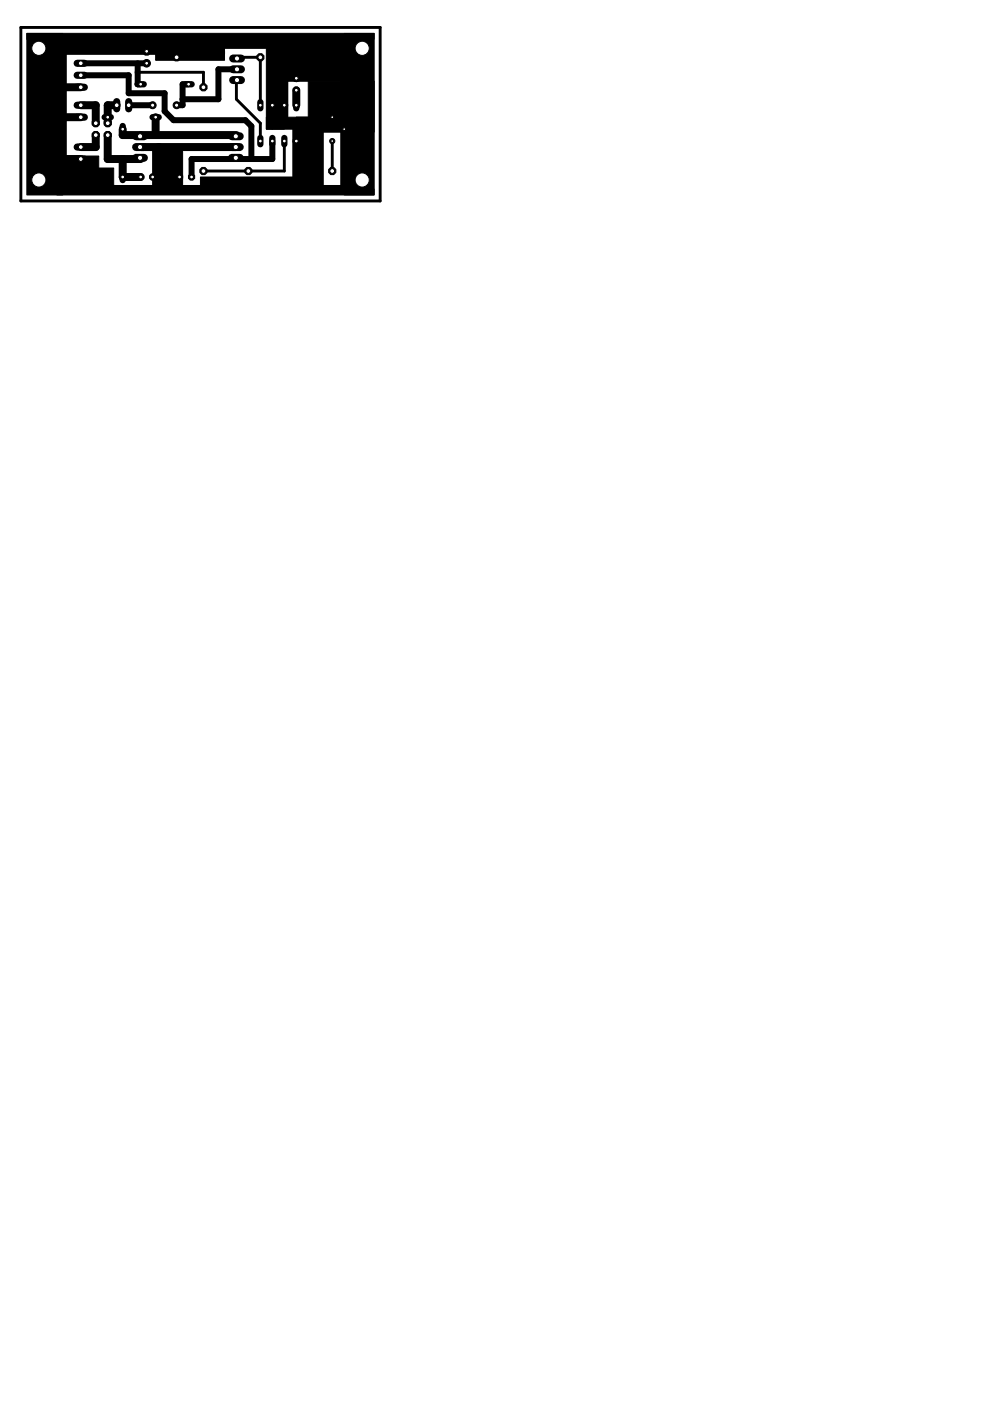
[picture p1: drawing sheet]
<svg xmlns="http://www.w3.org/2000/svg" width="210mm" height="297mm" viewBox="0 0 210 297" stroke-linecap="round" stroke-linejoin="round" font-family="sans-serif">
<g fill="#000" stroke="#000" stroke-width=".21">
<path d="M5.7 7.1h73.6v1.2h-73.6zM5.7 7.1h7.6v34.2h-7.6zM13.3 8.3h34.3v3.2h-34.3zM33 10.9h14.6v1.9h-14.6zM46.3 8.3h11.4v1.9h-11.4zM56.5 8.3h1.2v19.1h-1.2zM57.7 8.3h15.3v8.9h-15.3zM57.7 16h2.6v11.4h-2.6zM65.4 17.2h13.9v10.8h-13.9zM73 7.1h6.3v34.2h-6.3zM12 35.6h12.1v4.5h-12.1zM13.3 33.1h7.6v3.2h-7.6z"/>
<path d="M32.4 31.2h6.3v8.9h-6.3zM42.5 37.5h20.3v2.6h-20.3zM56.5 24.8h11.4v2.6h-11.4zM62.8 24.8h5.7v15.3h-5.7zM12 40.1h67.3v1.2h-67.3z"/>
</g>
<path d="M4.4 5.8h76.2v36.8h-76.2zM29.2 15.3h13.9v3.2M50.1 12.1h5.1v10.2M50.1 17.2v3.8l5.1 5.1v3.8M60.3 29.9v6.4h-17.2M70.4 29.9v6.4" fill="none" stroke="#000" stroke-width=".61"/>
<g fill="none" stroke="#000" stroke-width="1.7">
<path d="M13.3 18.5h3.8M57.7 8.3v17.8h5.1v14M60.3 8.3v17.8M62.8 8.3v8.3M62.8 19.1v3.2M13.3 33.7h3.8M13.3 24.8h3.8M17.1 22.3h3.2v3.8M20.3 28.6v2.6h-3.2M22.8 28.6v5.1h7M24.7 22.3h-1.9v3.8M26 27.4v1.2h24.1"/>
<path d="M26 33.7v3.8h3.8M29.8 31.2h20.3M33 24.8v3.2M33.6 31.2v8.9M73 26.8v-18.5h-59.7v31.8h59.7v-12.7"/>
</g>
<path d="M17.1 13.4h14M17.1 16h10.2v3.8h7.6v3.8l1.9 1.9h15.2l1.3 1.3v6.9M29.2 13.4v4.5h.6M31.1 8.3v2.6M37.4 8.3v3.8M40 17.9h-1.3v4.4h-1.3M50.1 14.7h-3.8v6.3h-7.6M27.3 22.3h5.1M55.2 29.3v1.3M57.7 29.9v3.8h-17.1v3.8M70.4 24.8h2.6" fill="none" stroke="#000" stroke-width="1.3"/>
<circle cx="55.2" cy="29.9" r=".4" fill="#fff" stroke="#000" stroke-width=".21"/>
<path d="M57.7 29.3v1.3" fill="none" stroke="#000" stroke-width="1.3"/>
<circle cx="57.7" cy="29.9" r=".4" fill="#fff" stroke="#000" stroke-width=".21"/>
<path d="M57.7 21.7v1.3" fill="none" stroke="#000" stroke-width="1.3"/>
<circle cx="57.7" cy="22.3" r=".4" fill="#fff" stroke="#000" stroke-width=".21"/>
<path d="M55.2 21.7v1.3" fill="none" stroke="#000" stroke-width="1.3"/>
<circle cx="55.2" cy="22.3" r=".4" fill="#fff" stroke="#000" stroke-width=".21"/>
<path d="M60.3 29.3v1.3" fill="none" stroke="#000" stroke-width="1.3"/>
<circle cx="60.3" cy="29.9" r=".4" fill="#fff" stroke="#000" stroke-width=".21"/>
<path d="M62.8 29.3v1.3" fill="none" stroke="#000" stroke-width="1.3"/>
<circle cx="62.8" cy="29.9" r=".4" fill="#fff" stroke="#000" stroke-width=".21"/>
<path d="M60.3 21.7v1.3" fill="none" stroke="#000" stroke-width="1.3"/>
<circle cx="60.3" cy="22.3" r=".4" fill="#fff" stroke="#000" stroke-width=".21"/>
<path d="M62.8 21.7v1.3" fill="none" stroke="#000" stroke-width="1.3"/>
<circle cx="62.8" cy="22.3" r=".4" fill="#fff" stroke="#000" stroke-width=".21"/>
<circle cx="62.8" cy="19.1" r=".71" fill="#000" stroke="#000" stroke-width=".21"/>
<circle cx="62.8" cy="19.1" r=".4" fill="#fff" stroke="#000" stroke-width=".21"/>
<circle cx="62.8" cy="16.6" r=".71" fill="#000" stroke="#000" stroke-width=".21"/>
<circle cx="62.8" cy="16.6" r=".4" fill="#fff" stroke="#000" stroke-width=".21"/>
<circle cx="37.4" cy="12.1" r=".83" fill="#000" stroke="#000" stroke-width=".21"/>
<circle cx="37.4" cy="12.1" r=".51" fill="#fff" stroke="#000" stroke-width=".21"/>
<circle cx="55.2" cy="12.1" r=".83" fill="#000" stroke="#000" stroke-width=".21"/>
<circle cx="55.2" cy="12.1" r=".51" fill="#fff" stroke="#000" stroke-width=".21"/>
<path d="M49.4 17h1.7" fill="none" stroke="#000" stroke-width="1.7"/>
<circle cx="50.2" cy="17" r=".55" fill="#fff" stroke="#000" stroke-width=".21"/>
<path d="M49.4 14.7h1.7" fill="none" stroke="#000" stroke-width="1.7"/>
<circle cx="50.2" cy="14.7" r=".55" fill="#fff" stroke="#000" stroke-width=".21"/>
<path d="M49.4 12.4h1.7" fill="none" stroke="#000" stroke-width="1.7"/>
<circle cx="50.2" cy="12.4" r=".55" fill="#fff" stroke="#000" stroke-width=".21"/>
<path d="M16.4 24.8h1.5" fill="none" stroke="#000" stroke-width="1.5"/>
<circle cx="17.1" cy="24.8" r=".51" fill="#fff" stroke="#000" stroke-width=".21"/>
<path d="M16.4 22.3h1.5" fill="none" stroke="#000" stroke-width="1.5"/>
<circle cx="17.1" cy="22.3" r=".51" fill="#fff" stroke="#000" stroke-width=".21"/>
<path d="M16.4 18.5h1.5" fill="none" stroke="#000" stroke-width="1.5"/>
<circle cx="17.1" cy="18.5" r=".51" fill="#fff" stroke="#000" stroke-width=".21"/>
<path d="M16.4 16h1.5" fill="none" stroke="#000" stroke-width="1.5"/>
<circle cx="17.1" cy="16" r=".51" fill="#fff" stroke="#000" stroke-width=".21"/>
<path d="M16.4 13.4h1.5" fill="none" stroke="#000" stroke-width="1.5"/>
<circle cx="17.1" cy="13.4" r=".51" fill="#fff" stroke="#000" stroke-width=".21"/>
<path d="M16.4 33.7h1.5" fill="none" stroke="#000" stroke-width="1.5"/>
<circle cx="17.1" cy="33.7" r=".51" fill="#fff" stroke="#000" stroke-width=".21"/>
<path d="M16.4 31.2h1.5" fill="none" stroke="#000" stroke-width="1.5"/>
<circle cx="17.1" cy="31.2" r=".51" fill="#fff" stroke="#000" stroke-width=".21"/>
<path d="M28.9 28.9h1.6" fill="none" stroke="#000" stroke-width="1.7"/>
<circle cx="29.7" cy="28.9" r=".55" fill="#fff" stroke="#000" stroke-width=".21"/>
<path d="M28.9 31.2h1.6" fill="none" stroke="#000" stroke-width="1.7"/>
<circle cx="29.7" cy="31.2" r=".55" fill="#fff" stroke="#000" stroke-width=".21"/>
<path d="M28.9 33.5h1.6" fill="none" stroke="#000" stroke-width="1.7"/>
<circle cx="29.7" cy="33.5" r=".55" fill="#fff" stroke="#000" stroke-width=".21"/>
<circle cx="32.4" cy="22.3" r=".74" fill="#000" stroke="#000" stroke-width=".21"/>
<circle cx="32.4" cy="22.3" r=".44" fill="#fff" stroke="#000" stroke-width=".21"/>
<circle cx="37.4" cy="22.3" r=".74" fill="#000" stroke="#000" stroke-width=".21"/>
<circle cx="37.4" cy="22.3" r=".44" fill="#fff" stroke="#000" stroke-width=".21"/>
<path d="M29.2 17.9h1.3" fill="none" stroke="#000" stroke-width="1.3"/>
<circle cx="29.8" cy="17.9" r=".4" fill="#fff" stroke="#000" stroke-width=".21"/>
<path d="M39.3 17.9h1.3" fill="none" stroke="#000" stroke-width="1.3"/>
<circle cx="40" cy="17.9" r=".4" fill="#fff" stroke="#000" stroke-width=".21"/>
<circle cx="31.1" cy="13.4" r=".8" fill="#000" stroke="#000" stroke-width=".21"/>
<circle cx="31.1" cy="13.4" r=".4" fill="#fff" stroke="#000" stroke-width=".21"/>
<circle cx="31.1" cy="10.9" r=".87" fill="#000" stroke="#000" stroke-width=".21"/>
<circle cx="31.1" cy="10.9" r=".4" fill="#fff" stroke="#000" stroke-width=".21"/>
<circle cx="43.1" cy="36.3" r=".83" fill="#000" stroke="#000" stroke-width=".21"/>
<circle cx="43.1" cy="36.3" r=".51" fill="#fff" stroke="#000" stroke-width=".21"/>
<circle cx="43.1" cy="18.5" r=".83" fill="#000" stroke="#000" stroke-width=".21"/>
<circle cx="43.1" cy="18.5" r=".51" fill="#fff" stroke="#000" stroke-width=".21"/>
<circle cx="70.4" cy="36.3" r=".83" fill="#000" stroke="#000" stroke-width=".21"/>
<circle cx="70.4" cy="36.3" r=".51" fill="#fff" stroke="#000" stroke-width=".21"/>
<circle cx="52.7" cy="36.3" r=".83" fill="#000" stroke="#000" stroke-width=".21"/>
<circle cx="52.7" cy="36.3" r=".51" fill="#fff" stroke="#000" stroke-width=".21"/>
<circle cx="70.4" cy="29.9" r=".55" fill="#000" stroke="#000" stroke-width=".21"/>
<circle cx="70.4" cy="29.9" r=".3" fill="#fff" stroke="#000" stroke-width=".21"/>
<circle cx="73" cy="27.4" r=".55" fill="#000" stroke="#000" stroke-width=".21"/>
<circle cx="73" cy="27.4" r=".3" fill="#fff" stroke="#000" stroke-width=".21"/>
<circle cx="70.4" cy="24.8" r=".55" fill="#000" stroke="#000" stroke-width=".21"/>
<circle cx="70.4" cy="24.8" r=".3" fill="#fff" stroke="#000" stroke-width=".21"/>
<path d="M49.2 28.9h1.6" fill="none" stroke="#000" stroke-width="1.7"/>
<circle cx="50" cy="28.9" r=".55" fill="#fff" stroke="#000" stroke-width=".21"/>
<path d="M49.2 31.2h1.6" fill="none" stroke="#000" stroke-width="1.7"/>
<circle cx="50" cy="31.2" r=".55" fill="#fff" stroke="#000" stroke-width=".21"/>
<path d="M49.2 33.5h1.6" fill="none" stroke="#000" stroke-width="1.7"/>
<circle cx="50" cy="33.5" r=".55" fill="#fff" stroke="#000" stroke-width=".21"/>
<path d="M26 26.7v1.3" fill="none" stroke="#000" stroke-width="1.3"/>
<circle cx="26" cy="27.4" r=".4" fill="#fff" stroke="#000" stroke-width=".21"/>
<path d="M26 36.9v1.3" fill="none" stroke="#000" stroke-width="1.3"/>
<circle cx="26" cy="37.5" r=".4" fill="#fff" stroke="#000" stroke-width=".21"/>
<path d="M32.3 24.8h1.4" fill="none" stroke="#000" stroke-width="1.3"/>
<circle cx="33" cy="24.8" r=".4" fill="#fff" stroke="#000" stroke-width=".21"/>
<path d="M22.2 24.8h1.3" fill="none" stroke="#000" stroke-width="1.3"/>
<circle cx="22.8" cy="24.8" r=".4" fill="#fff" stroke="#000" stroke-width=".21"/>
<circle cx="22.8" cy="28.6" r=".83" fill="#000" stroke="#000" stroke-width=".21"/>
<circle cx="22.8" cy="28.6" r=".51" fill="#fff" stroke="#000" stroke-width=".21"/>
<circle cx="20.3" cy="28.6" r=".83" fill="#000" stroke="#000" stroke-width=".21"/>
<circle cx="20.3" cy="28.6" r=".51" fill="#fff" stroke="#000" stroke-width=".21"/>
<circle cx="22.8" cy="26.1" r=".83" fill="#000" stroke="#000" stroke-width=".21"/>
<circle cx="22.8" cy="26.1" r=".51" fill="#fff" stroke="#000" stroke-width=".21"/>
<circle cx="20.3" cy="26.1" r=".83" fill="#000" stroke="#000" stroke-width=".21"/>
<circle cx="20.3" cy="26.1" r=".51" fill="#fff" stroke="#000" stroke-width=".21"/>
<path d="M24.7 21.5v1.6" fill="none" stroke="#000" stroke-width="1.5"/>
<circle cx="24.7" cy="22.3" r=".51" fill="#fff" stroke="#000" stroke-width=".21"/>
<path d="M27.3 21.5v1.6" fill="none" stroke="#000" stroke-width="1.5"/>
<circle cx="27.3" cy="22.3" r=".51" fill="#fff" stroke="#000" stroke-width=".21"/>
<circle cx="38.1" cy="37.5" r=".71" fill="#000" stroke="#000" stroke-width=".21"/>
<circle cx="38.1" cy="37.5" r=".4" fill="#fff" stroke="#000" stroke-width=".21"/>
<circle cx="40.6" cy="37.5" r=".71" fill="#000" stroke="#000" stroke-width=".21"/>
<circle cx="40.6" cy="37.5" r=".4" fill="#fff" stroke="#000" stroke-width=".21"/>
<circle cx="29.8" cy="37.5" r=".71" fill="#000" stroke="#000" stroke-width=".21"/>
<circle cx="29.8" cy="37.5" r=".4" fill="#fff" stroke="#000" stroke-width=".21"/>
<circle cx="32.4" cy="37.5" r=".71" fill="#000" stroke="#000" stroke-width=".21"/>
<circle cx="32.4" cy="37.5" r=".4" fill="#fff" stroke="#000" stroke-width=".21"/>
<circle cx="8.2" cy="10.2" r="2.17" fill="#000" stroke="#000" stroke-width=".21"/>
<circle cx="8.2" cy="10.2" r="1.5" fill="#fff" stroke="#000" stroke-width=".21"/>
<circle cx="8.2" cy="38.2" r="2.17" fill="#000" stroke="#000" stroke-width=".21"/>
<circle cx="8.2" cy="38.2" r="1.5" fill="#fff" stroke="#000" stroke-width=".21"/>
<circle cx="76.8" cy="10.2" r="2.17" fill="#000" stroke="#000" stroke-width=".21"/>
<circle cx="76.8" cy="10.2" r="1.5" fill="#fff" stroke="#000" stroke-width=".21"/>
<circle cx="76.8" cy="38.2" r="2.17" fill="#000" stroke="#000" stroke-width=".21"/>
<circle cx="76.8" cy="38.2" r="1.5" fill="#fff" stroke="#000" stroke-width=".21"/>
</svg>
